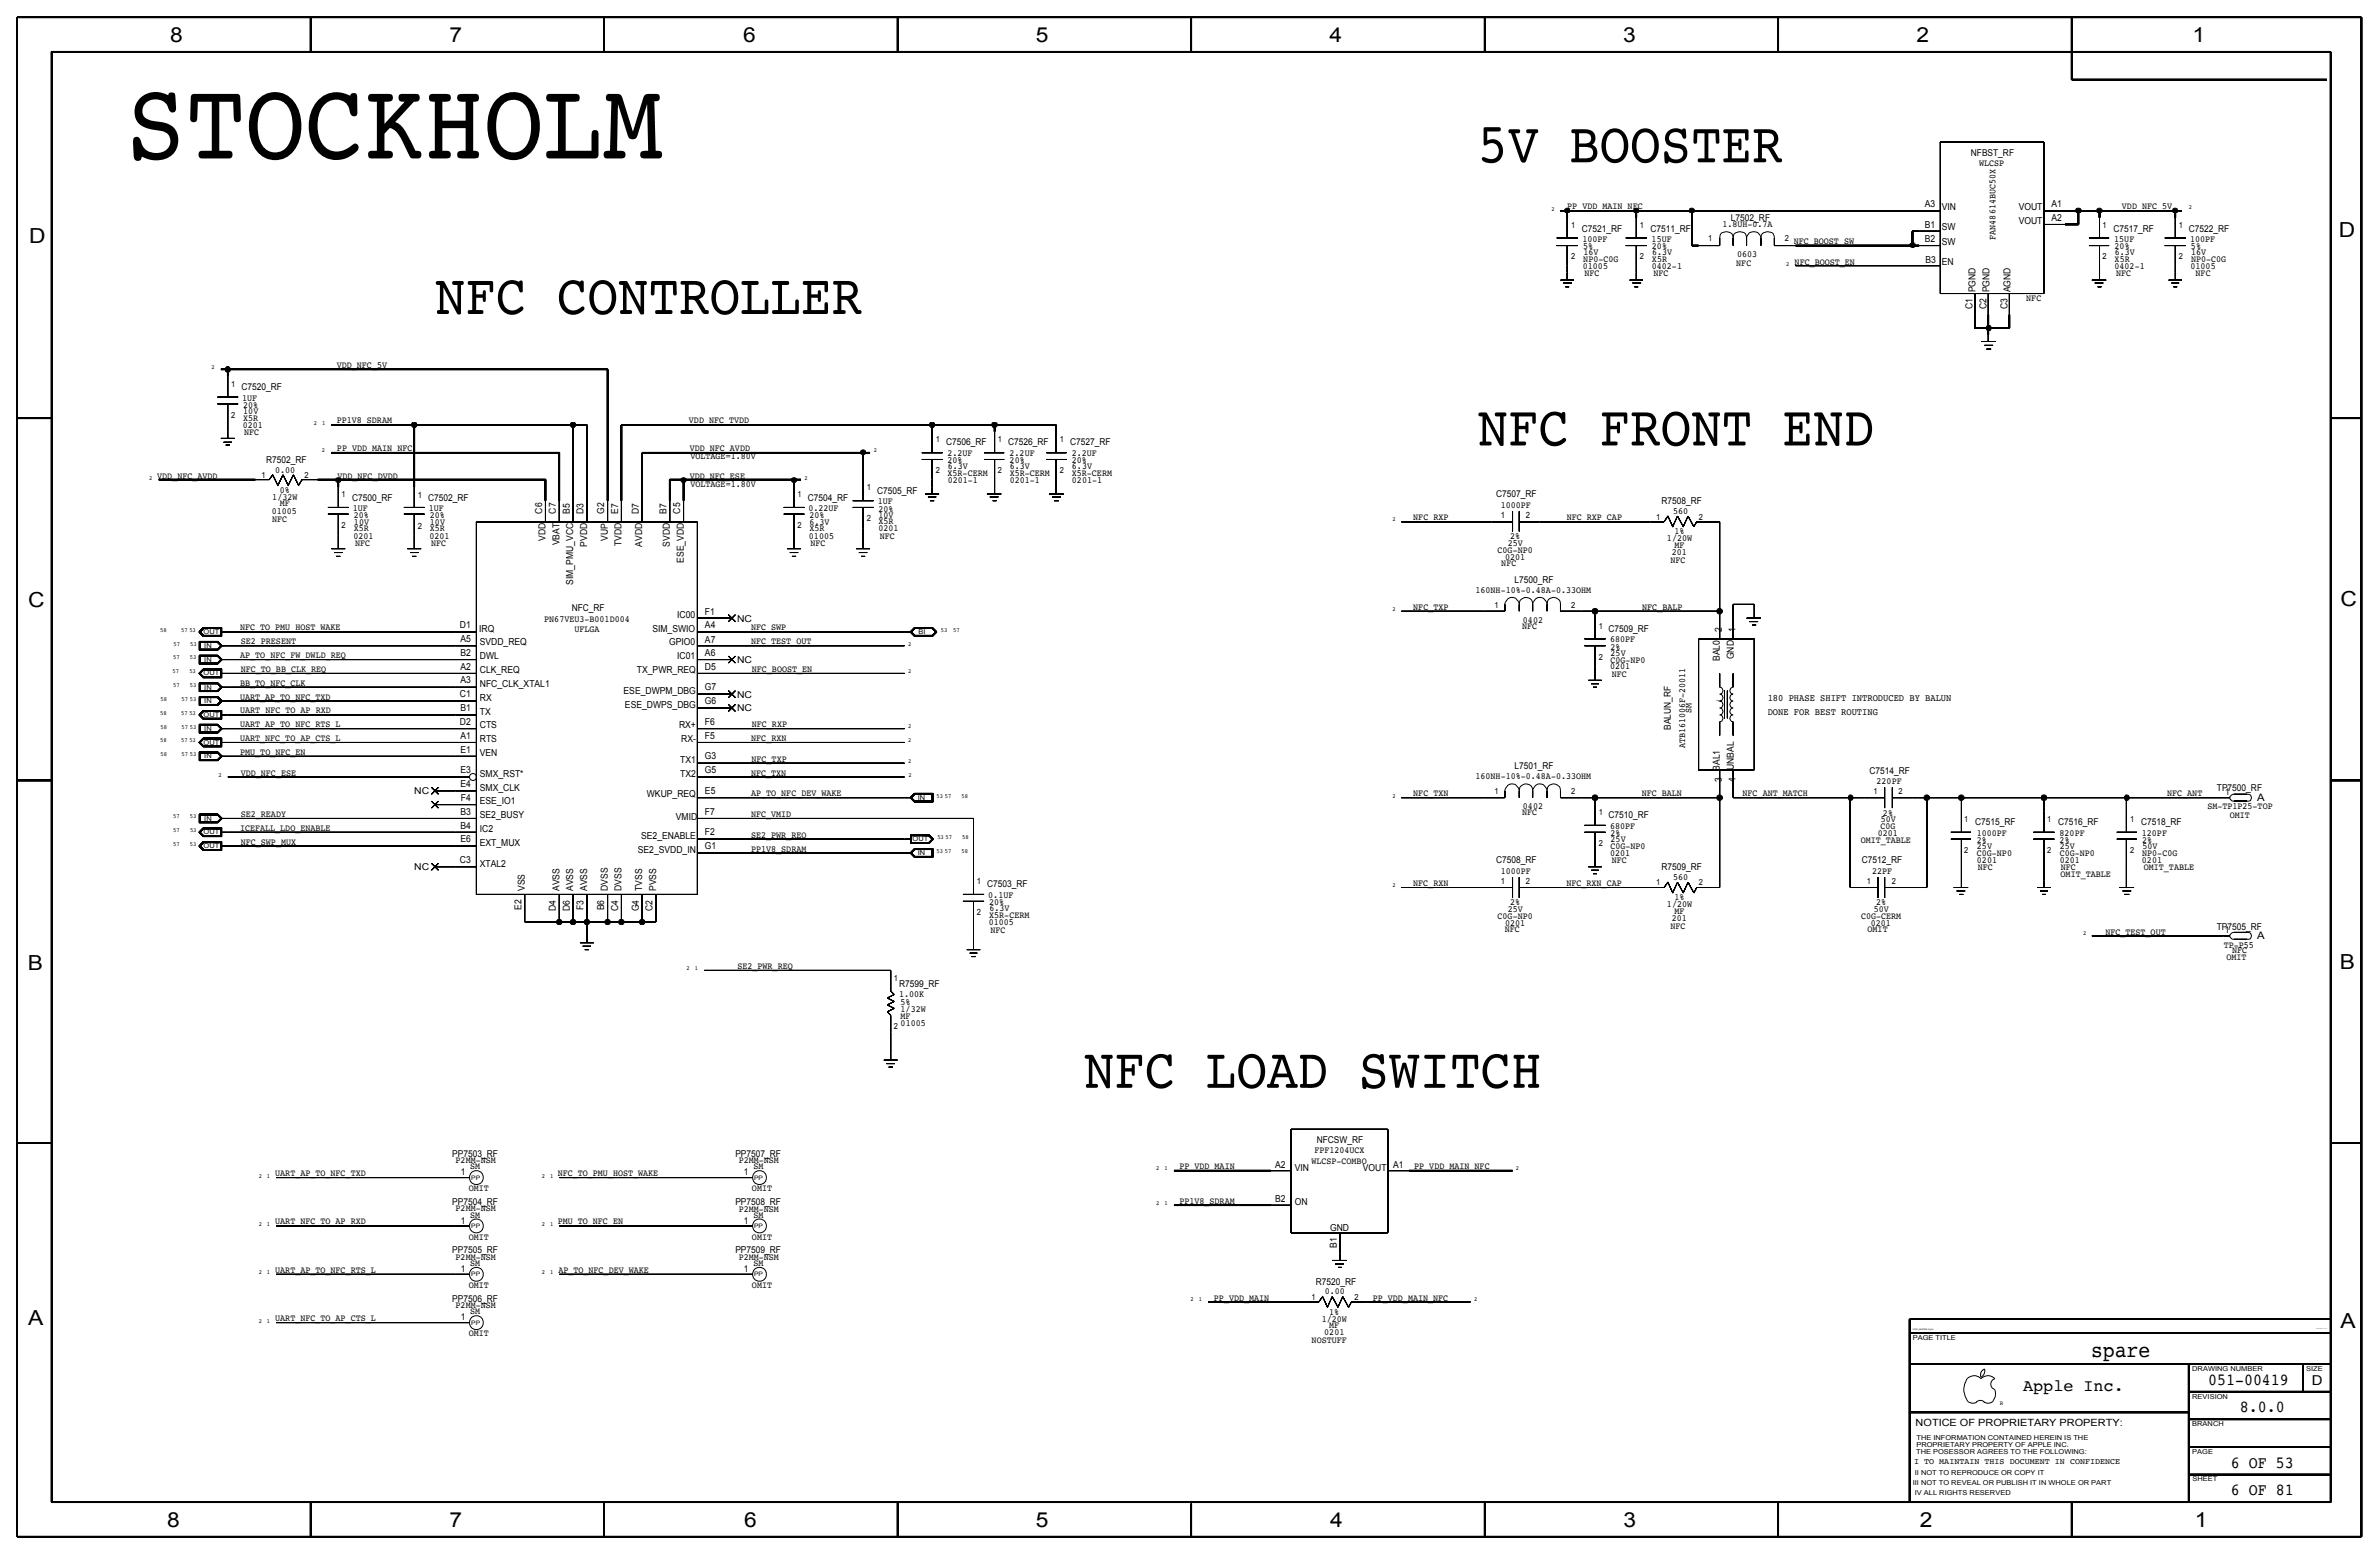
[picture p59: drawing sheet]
<svg xmlns="http://www.w3.org/2000/svg" width="875mm" height="572mm" viewBox="0 0 875 572" stroke-linecap="round" stroke-linejoin="round" font-family="sans-serif">
<defs><g id="words">
<text font-size="41" x="46.4" y="58.3">STOCKHOLM</text>
<g font-size="21">
<text x="543.5" y="59.7">5V BOOSTER</text>
<text x="160" y="115.5">NFC CONTROLLER</text>
<text x="543.5" y="163.8">NFC FRONT END</text>
<text x="398.7" y="400.1">NFC LOAD SWITCH</text>
</g>
<text font-size="8.1" x="769.2" y="499.1">spare</text>
<g font-size="7.6">
<text x="62.5" y="15.5">8</text>
<text x="165.4" y="15.5">7</text>
<text x="273.3" y="15.5">6</text>
<text x="381" y="15.5">5</text>
<text x="489" y="15.5">4</text>
<text x="597" y="15.5">3</text>
<text x="704.9" y="15.5">2</text>
<text x="806.5" y="15.5">1</text>
<text x="10.7" y="89.5">D</text>
<text x="860.3" y="87.2">D</text>
<text x="10.4" y="223.3">C</text>
<text x="860.8" y="222.8">C</text>
<text x="10.2" y="356.7">B</text>
<text x="860.6" y="356.4">B</text>
<text x="10.4" y="487.5">A</text>
<text x="860.8" y="488.2">A</text>
<text x="61.5" y="561.7">8</text>
<text x="165.4" y="561.7">7</text>
<text x="273.8" y="561.6">6</text>
<text x="381" y="561.7">5</text>
<text x="489.2" y="561.7">4</text>
<text x="597.1" y="561.6">3</text>
<text x="706.2" y="561.7">2</text>
<text x="807.3" y="561.7">1</text>
</g>
<g font-size="6.2">
<text x="812.2" y="509.3">051-00419</text>
<text x="744.2" y="511.5">Apple Inc.</text>
<text x="823.9" y="519.4">8.0.0</text>
<text x="820.6" y="539.7">6 OF 53</text>
<text x="820.6" y="549.9">6 OF 81</text>
</g>
<text font-size="5" x="850.3" y="509.3">D</text>
<g font-size="3.8">
<text x="830.2" y="294.5">A</text>
<text x="830.2" y="345.3">A</text>
</g>
<text font-size="3.7" x="704.6" y="524.5">NOTICE OF PROPRIETARY PROPERTY:</text>
<g font-size="3.6">
<text x="650.2" y="257.8">180 PHASE SHIFT INTRODUCED BY BALUN</text>
<text x="650.2" y="262.9">DONE FOR BEST ROUTING</text>
</g>
<g font-size="3.5">
<text x="724.9" y="57.2">NFBST_RF</text>
<text x="727.9" y="61.2">WLCSP</text>
<text x="576.5" y="77">PP_VDD_MAIN_NFC</text>
<text x="708" y="76.1">A3</text>
<text x="714.2" y="77.3">VIN</text>
<text x="742.5" y="77.2">VOUT</text>
<text x="754.5" y="76.1">A1</text>
<text x="780.5" y="77">VDD_NFC_5V</text>
<text x="633.5" y="83.4">1.8UH-0.7A</text>
<text x="636.7" y="81.4">L7502_RF</text>
<text x="708" y="83.8">B1</text>
<text x="742.5" y="82.4">VOUT</text>
<text x="754.5" y="81.2">A2</text>
<text x="581.8" y="85.2">C7521_RF</text>
<text x="582" y="89">100PF</text>
<text x="607.1" y="85.2">C7511_RF</text>
<text x="607.5" y="88.9">15UF</text>
<text x="659.8" y="89.7">NFC_BOOST_SW</text>
<text x="708" y="88.8">B2</text>
<text x="714.2" y="84.8">SW</text>
<text x="733.9" y="88.1" transform="rotate(-90 733.9 88.1)">FAN48614BUC50X</text>
<text x="777.3" y="85.2">C7517_RF</text>
<text x="777.6" y="89">15UF</text>
<text x="805.1" y="85.2">C7522_RF</text>
<text x="805.5" y="89">100PF</text>
<text x="582.4" y="91.6">5%</text>
<text x="582.4" y="93.9">16V</text>
<text x="607.6" y="91.6">20%</text>
<text x="607.7" y="93.9">6.3V</text>
<text x="638.9" y="94.4">0603</text>
<text x="714.2" y="90">SW</text>
<text x="777.8" y="91.6">20%</text>
<text x="777.9" y="93.9">6.3V</text>
<text x="805.9" y="91.6">5%</text>
<text x="805.9" y="93.9">16V</text>
<text x="582.2" y="99">01005</text>
<text x="582.4" y="96.3">NP0-C0G</text>
<text x="582.8" y="101.7">NFC</text>
<text x="607.6" y="99">0402-1</text>
<text x="607.6" y="96.3">X5R</text>
<text x="608.1" y="101.6">NFC</text>
<text x="638.6" y="97.8">NFC</text>
<text x="660.1" y="97.3">NFC_BOOST_EN</text>
<text x="708.2" y="96.8">B3</text>
<text x="714.2" y="97.5">EN</text>
<text x="777.8" y="99">0402-1</text>
<text x="777.8" y="96.3">X5R</text>
<text x="778.3" y="101.6">NFC</text>
<text x="805.7" y="99">01005</text>
<text x="805.9" y="96.3">NP0-C0G</text>
<text x="807.6" y="101.7">NFC</text>
<text x="726.6" y="107.6" transform="rotate(-90 726.6 107.6)">PGND</text>
<text x="731.7" y="107.6" transform="rotate(-90 731.7 107.6)">PGND</text>
<text x="739.5" y="107.6" transform="rotate(-90 739.5 107.6)">AGND</text>
<text x="725.6" y="113.6" transform="rotate(-90 725.6 113.6)">C1</text>
<text x="730.6" y="113.6" transform="rotate(-90 730.6 113.6)">C2</text>
<text x="738.4" y="113.6" transform="rotate(-90 738.4 113.6)">C3</text>
<text x="745.3" y="110.5">NFC</text>
<text x="123.9" y="135.4">VDD_NFC_5V</text>
<text x="88.8" y="143.3">C7520_RF</text>
<text x="89.1" y="147.5">1UF</text>
<text x="89.4" y="150">20%</text>
<text x="89.4" y="154.7">X5R</text>
<text x="89.5" y="152.3">10V</text>
<text x="123.9" y="155.7">PP1V8_SDRAM</text>
<text x="253.4" y="155.7">VDD_NFC_TVDD</text>
<text x="89.3" y="157.4">0201</text>
<text x="89.8" y="160.1">NFC</text>
<text x="123.9" y="165.9">PP_VDD_MAIN_NFC</text>
<text x="253.7" y="165.9">VDD_NFC_AVDD</text>
<text x="348" y="163.7">C7506_RF</text>
<text x="348.5" y="167.6">2.2UF</text>
<text x="370.8" y="163.7">C7526_RF</text>
<text x="371.3" y="167.6">2.2UF</text>
<text x="393.6" y="163.7">C7527_RF</text>
<text x="394.2" y="167.6">2.2UF</text>
<text x="97.9" y="170.3">R7502_RF</text>
<text x="101.2" y="173.9">0.00</text>
<text x="254" y="168.8">VOLTAGE=1.80V</text>
<text x="348.5" y="170.4">20%</text>
<text x="348.6" y="172.6">6.3V</text>
<text x="371.4" y="170.4">20%</text>
<text x="371.4" y="172.6">6.3V</text>
<text x="394.2" y="170.4">20%</text>
<text x="394.3" y="172.6">6.3V</text>
<text x="57.8" y="176">VDD_NFC_AVDD</text>
<text x="124.1" y="176">VDD_NFC_DVDD</text>
<text x="253.7" y="176">VDD_NFC_ESE</text>
<text x="254" y="178.9">VOLTAGE=1.80V</text>
<text x="348.5" y="175.1">X5R-CERM</text>
<text x="348.6" y="177.5">0201-1</text>
<text x="371.4" y="175.1">X5R-CERM</text>
<text x="371.4" y="177.5">0201-1</text>
<text x="394.2" y="175.1">X5R-CERM</text>
<text x="394.3" y="177.5">0201-1</text>
<text x="100.2" y="183.7">1/32W</text>
<text x="102.9" y="181.3">0%</text>
<text x="129.5" y="184.1">C7500_RF</text>
<text x="157.4" y="184.1">C7502_RF</text>
<text x="297.1" y="184.1">C7504_RF</text>
<text x="322.7" y="181.7">C7505_RF</text>
<text x="322.9" y="185.4">1UF</text>
<text x="550.3" y="182.7">C7507_RF</text>
<text x="611.1" y="185.5">R7508_RF</text>
<text x="100" y="188.9">01005</text>
<text x="100.1" y="191.8">NFC</text>
<text x="102.9" y="186.2">MF</text>
<text x="129.8" y="188.1">1UF</text>
<text x="130.1" y="190.7">20%</text>
<text x="157.8" y="188.1">1UF</text>
<text x="158.1" y="190.7">20%</text>
<text x="199.4" y="188.9" transform="rotate(-90 199.4 188.9)">C6</text>
<text x="204.5" y="188.9" transform="rotate(-90 204.5 188.9)">C7</text>
<text x="209.6" y="188.9" transform="rotate(-90 209.6 188.9)">B5</text>
<text x="214.6" y="189" transform="rotate(-90 214.6 189)">D3</text>
<text x="222.3" y="188.9" transform="rotate(-90 222.3 188.9)">G2</text>
<text x="227.4" y="188.9" transform="rotate(-90 227.4 188.9)">E7</text>
<text x="235" y="188.9" transform="rotate(-90 235 188.9)">D7</text>
<text x="245.1" y="188.9" transform="rotate(-90 245.1 188.9)">B7</text>
<text x="250.2" y="188.9" transform="rotate(-90 250.2 188.9)">C5</text>
<text x="297.4" y="188.1">0.22UF</text>
<text x="297.7" y="190.7">20%</text>
<text x="323.1" y="188.2">20%</text>
<text x="323.1" y="190.4">10V</text>
<text x="519.8" y="191.3">NFC_RXP</text>
<text x="552" y="186.7">1000PF</text>
<text x="576.3" y="191.3">NFC_RXP_CAP</text>
<text x="615.4" y="189">560</text>
<text x="130.2" y="195.4">X5R</text>
<text x="130.2" y="193">10V</text>
<text x="158.1" y="195.4">X5R</text>
<text x="158.1" y="193">10V</text>
<text x="297.7" y="195.4">X5R</text>
<text x="297.8" y="192.9">6.3V</text>
<text x="323.1" y="192.9">X5R</text>
<text x="323.1" y="195.3">0201</text>
<text x="615.9" y="196.5">1%</text>
<text x="130" y="198">0201</text>
<text x="130.6" y="200.7">NFC</text>
<text x="157.9" y="198">0201</text>
<text x="158.6" y="200.7">NFC</text>
<text x="200.7" y="199" transform="rotate(-90 200.7 199)">VDD</text>
<text x="205.8" y="200.5" transform="rotate(-90 205.8 200.5)">VBAT</text>
<text x="215.9" y="201.1" transform="rotate(-90 215.9 201.1)">PVDD</text>
<text x="223.5" y="198.8" transform="rotate(-90 223.5 198.8)">VUP</text>
<text x="228.6" y="200.9" transform="rotate(-90 228.6 200.9)">TVDD</text>
<text x="236.2" y="201.1" transform="rotate(-90 236.2 201.1)">AVDD</text>
<text x="246.4" y="201.1" transform="rotate(-90 246.4 201.1)">SVDD</text>
<text x="297.5" y="198">01005</text>
<text x="298.1" y="200.7">NFC</text>
<text x="323.6" y="198.2">NFC</text>
<text x="550.8" y="203.3">C0G-NP0</text>
<text x="554.6" y="200.9">25V</text>
<text x="555.4" y="198.3">2%</text>
<text x="613.1" y="199">1/20W</text>
<text x="614.9" y="204">201</text>
<text x="615.9" y="201.5">MF</text>
<text x="251.5" y="207" transform="rotate(-90 251.5 207)">ESE_VDD</text>
<text x="552.2" y="208.3">NFC</text>
<text x="553.6" y="205.8">0201</text>
<text x="614.5" y="207.1">NFC</text>
<text x="210.8" y="215.1" transform="rotate(-90 210.8 215.1)">SIM_PMU_VCC</text>
<text x="557.1" y="214.2">L7500_RF</text>
<text x="542.7" y="218.1">160NH-10%-0.48A-0.33OHM</text>
<text x="210.3" y="224.6">NFC_RF</text>
<text x="249.1" y="227.2">IC00</text>
<text x="259.3" y="226.2">F1</text>
<text x="519.8" y="224.3">NFC_TXP</text>
<text x="604" y="224.2">NFC_BALP</text>
<text x="88.3" y="231.8">NFC_TO_PMU_HOST_WAKE</text>
<text x="169.2" y="231">D1</text>
<text x="176.2" y="232.3">IRQ</text>
<text x="200.2" y="228.6">PN67VEU3-B001D004</text>
<text x="211.3" y="232.4">UFLGA</text>
<text x="240" y="232.3">SIM_SWIO</text>
<text x="259.3" y="231">A4</text>
<text x="271.1" y="228.6">NC</text>
<text x="276.3" y="231.9">NFC_SWP</text>
<text x="559.9" y="231.2">NFC</text>
<text x="560.2" y="229">0402</text>
<text x="591.6" y="232.4">C7509_RF</text>
<text x="633.3" y="232.4" transform="rotate(-90 633.3 232.4)">2</text>
<text x="638.4" y="232.4" transform="rotate(-90 638.4 232.4)">1</text>
<text x="88.6" y="237">SE2_PRESENT</text>
<text x="169.3" y="236.1">A5</text>
<text x="176.5" y="237.4">SVDD_REQ</text>
<text x="246.1" y="237.4">GPIO0</text>
<text x="259.3" y="236.4">A7</text>
<text x="276.3" y="236.9">NFC_TEST_OUT</text>
<text x="592.2" y="236.3">680PF</text>
<text x="592.3" y="238.9">2%</text>
<text x="88.3" y="241.9">AP_TO_NFC_FW_DWLD_REQ</text>
<text x="169.3" y="241.2">B2</text>
<text x="176.5" y="242.4">DWL</text>
<text x="249.1" y="242.5">IC01</text>
<text x="259.3" y="241.4">A6</text>
<text x="271.1" y="243.8">NC</text>
<text x="592.3" y="243.7">C0G-NP0</text>
<text x="592.4" y="241.2">25V</text>
<text x="632.6" y="243.2" transform="rotate(-90 632.6 243.2)">BAL0</text>
<text x="637.7" y="242.4" transform="rotate(-90 637.7 242.4)">GND</text>
<text x="88.6" y="247.2">NFC_TO_BB_CLK_REQ</text>
<text x="169.3" y="246.3">A2</text>
<text x="169.3" y="251.4">A3</text>
<text x="176.5" y="247.5">CLK_REQ</text>
<text x="234.3" y="247.5">TX_PWR_REQ</text>
<text x="259.3" y="246.3">D5</text>
<text x="276.5" y="247.2">NFC_BOOST_EN</text>
<text x="592.2" y="246.1">0201</text>
<text x="592.9" y="249">NFC</text>
<text x="88.3" y="257.3">UART_AP_TO_NFC_TXD</text>
<text x="88.3" y="252.2">BB_TO_NFC_CLK</text>
<text x="169.2" y="256.4">C1</text>
<text x="176.5" y="257.7">RX</text>
<text x="176.5" y="252.6">NFC_CLK_XTAL1</text>
<text x="229.4" y="255.2">ESE_DWPM_DBG</text>
<text x="259.3" y="253.9">G7</text>
<text x="271.1" y="256.5">NC</text>
<text x="88.3" y="262.4">UART_NFC_TO_AP_RXD</text>
<text x="169.3" y="261.5">B1</text>
<text x="176.5" y="262.8">TX</text>
<text x="229.9" y="260.3">ESE_DWPS_DBG</text>
<text x="259.3" y="259">G6</text>
<text x="271.1" y="261.6">NC</text>
<text x="622.2" y="262.1" transform="rotate(-90 622.2 262.1)">SM</text>
<text x="88.3" y="267.4">UART_AP_TO_NFC_RTS_L</text>
<text x="169.2" y="266.6">D2</text>
<text x="176.5" y="267.9">CTS</text>
<text x="249.8" y="267.9">RX+</text>
<text x="259.3" y="266.6">F6</text>
<text x="276.5" y="267.5">NFC_RXP</text>
<text x="614.6" y="268.4" transform="rotate(-90 614.6 268.4)">BALUN_RF</text>
<text x="88.3" y="272.5">UART_NFC_TO_AP_CTS_L</text>
<text x="169.3" y="271.7">A1</text>
<text x="176.5" y="273">RTS</text>
<text x="250.6" y="272.9">RX-</text>
<text x="259.3" y="271.7">F5</text>
<text x="276.3" y="272.5">NFC_RXN</text>
<text x="619.8" y="275.2" transform="rotate(-90 619.8 275.2)">ATB161006F-20011</text>
<text x="88.3" y="277.6">PMU_TO_NFC_EN</text>
<text x="169.3" y="276.8">E1</text>
<text x="176.5" y="278">VEN</text>
<text x="250.2" y="280.6">TX1</text>
<text x="259.3" y="279.3">G3</text>
<text x="276.4" y="280.2">NFC_TXP</text>
<text x="88.6" y="285.3">VDD_NFC_ESE</text>
<text x="169.3" y="284.4">E3</text>
<text x="176.5" y="285.6">SMX_RST*</text>
<text x="250.2" y="285.6">TX2</text>
<text x="259.3" y="284.4">G5</text>
<text x="276.3" y="285.2">NFC_TXN</text>
<text x="542.7" y="286.7">160NH-10%-0.48A-0.33OHM</text>
<text x="557.1" y="282.9">L7501_RF</text>
<text x="633.3" y="287.5" transform="rotate(-90 633.3 287.5)">3 BAL1</text>
<text x="637.7" y="283.2" transform="rotate(-90 637.7 283.2)">UNBAL</text>
<text x="638.4" y="287.5" transform="rotate(-90 638.4 287.5)">4</text>
<text x="687.6" y="284.5">C7514_RF</text>
<text x="152.4" y="292.1">NC</text>
<text x="169.3" y="289.4">E4</text>
<text x="176.5" y="290.7">SMX_CLK</text>
<text x="237.9" y="293.3">WKUP_REQ</text>
<text x="259.3" y="292">E5</text>
<text x="276.3" y="292.9">AP_TO_NFC_DEV_WAKE</text>
<text x="519.8" y="292.9">NFC_TXN</text>
<text x="603.9" y="292.9">NFC_BALN</text>
<text x="640.9" y="292.9">NFC_ANT_MATCH</text>
<text x="690.2" y="288.3">220PF</text>
<text x="797.1" y="292.9">NFC_ANT</text>
<text x="815.4" y="291.1">TP7500_RF</text>
<text x="818.5" y="292.3">1</text>
<text x="169.3" y="299.6">B3</text>
<text x="169.5" y="294.5">F4</text>
<text x="176.5" y="295.8">ESE_IO1</text>
<text x="259.3" y="299.6">F7</text>
<text x="559.9" y="299.8">NFC</text>
<text x="560.2" y="297.6">0402</text>
<text x="692.6" y="299.9">2%</text>
<text x="811.9" y="297.7">SM-TP1P25-TOP</text>
<text x="88.3" y="305.5">ICEFALL_LDO_ENABLE</text>
<text x="88.6" y="300.5">SE2_READY</text>
<text x="169.3" y="304.7">B4</text>
<text x="176.5" y="300.9">SE2_BUSY</text>
<text x="176.5" y="306">IC2</text>
<text x="248.6" y="301.4">VMID</text>
<text x="276.3" y="300.5">NFC_VMID</text>
<text x="591.6" y="301">C7510_RF</text>
<text x="592.2" y="304.8">680PF</text>
<text x="691.7" y="304.9">C0G</text>
<text x="691.7" y="302.4">50V</text>
<text x="726.4" y="303.5">C7515_RF</text>
<text x="757" y="303.5">C7516_RF</text>
<text x="787.5" y="303.5">C7518_RF</text>
<text x="820.2" y="301">OMIT</text>
<text x="88.6" y="310.7">NFC_SWP_MUX</text>
<text x="169.3" y="309.8">E6</text>
<text x="176.5" y="311">EXT_MUX</text>
<text x="235.8" y="308.5">SE2_ENABLE</text>
<text x="259.3" y="307.2">F2</text>
<text x="276.3" y="308.1">SE2_PWR_REQ</text>
<text x="592.3" y="307.5">2%</text>
<text x="592.4" y="309.8">25V</text>
<text x="684.4" y="309.9">OMIT_TABLE</text>
<text x="690.6" y="307.4">0201</text>
<text x="727.1" y="307.3">1000PF</text>
<text x="727.1" y="310.1">2%</text>
<text x="757.5" y="307.3">820PF</text>
<text x="757.6" y="310.1">2%</text>
<text x="787.8" y="307.4">120PF</text>
<text x="787.9" y="310.1">2%</text>
<text x="169.2" y="317.4">C3</text>
<text x="234.6" y="313.6">SE2_SVDD_IN</text>
<text x="259.3" y="312.3">G1</text>
<text x="276.3" y="313.2">PP1V8_SDRAM</text>
<text x="550.3" y="317.5">C7508_RF</text>
<text x="592.2" y="314.7">0201</text>
<text x="592.3" y="312.3">C0G-NP0</text>
<text x="592.9" y="317.6">NFC</text>
<text x="684.8" y="317.5">C7512_RF</text>
<text x="727.1" y="314.8">C0G-NP0</text>
<text x="727.2" y="312.3">25V</text>
<text x="727.2" y="317.2">0201</text>
<text x="757.6" y="314.8">C0G-NP0</text>
<text x="757.6" y="312.3">25V</text>
<text x="757.6" y="317.2">0201</text>
<text x="787.8" y="317.3">0201</text>
<text x="787.9" y="314.8">NP0-C0G</text>
<text x="788" y="312.4">50V</text>
<text x="152.4" y="320">NC</text>
<text x="176.5" y="318.7">XTAL2</text>
<text x="552" y="321.3">1000PF</text>
<text x="611.1" y="320">R7509_RF</text>
<text x="615.4" y="323.6">560</text>
<text x="688.6" y="321.4">22PF</text>
<text x="727.5" y="320.1">NFC</text>
<text x="757.9" y="322.6">OMIT_TABLE</text>
<text x="758" y="320.1">NFC</text>
<text x="788.5" y="320.1">OMIT_TABLE</text>
<text x="193" y="327.7" transform="rotate(-90 193 327.7)">VSS</text>
<text x="205.7" y="327.7" transform="rotate(-90 205.7 327.7)">AVSS</text>
<text x="210.8" y="327.7" transform="rotate(-90 210.8 327.7)">AVSS</text>
<text x="215.9" y="327.7" transform="rotate(-90 215.9 327.7)">AVSS</text>
<text x="223.5" y="327.7" transform="rotate(-90 223.5 327.7)">DVSS</text>
<text x="228.6" y="327.7" transform="rotate(-90 228.6 327.7)">DVSS</text>
<text x="236.2" y="327.7" transform="rotate(-90 236.2 327.7)">TVSS</text>
<text x="241.3" y="327.7" transform="rotate(-90 241.3 327.7)">PVSS</text>
<text x="363.1" y="326.4">C7503_RF</text>
<text x="519.8" y="325.9">NFC_RXN</text>
<text x="576.2" y="325.9">NFC_RXN_CAP</text>
<text x="191.8" y="334.7" transform="rotate(-90 191.8 334.7)">E2</text>
<text x="204.5" y="335" transform="rotate(-90 204.5 335)">D4</text>
<text x="209.6" y="335" transform="rotate(-90 209.6 335)">D6</text>
<text x="214.6" y="334.6" transform="rotate(-90 214.6 334.6)">F3</text>
<text x="222.3" y="334.8" transform="rotate(-90 222.3 334.8)">B6</text>
<text x="227.4" y="335" transform="rotate(-90 227.4 335)">C4</text>
<text x="235" y="335.2" transform="rotate(-90 235 335.2)">G4</text>
<text x="240.1" y="335" transform="rotate(-90 240.1 335)">C2</text>
<text x="363.5" y="330.3">0.1UF</text>
<text x="363.8" y="332.9">20%</text>
<text x="363.9" y="335.2">6.3V</text>
<text x="554.6" y="335.5">25V</text>
<text x="555.4" y="332.9">2%</text>
<text x="613.1" y="333.6">1/20W</text>
<text x="615.9" y="331.1">1%</text>
<text x="689.2" y="335.5">50V</text>
<text x="690" y="332.9">2%</text>
<text x="363.7" y="340.3">01005</text>
<text x="363.8" y="337.6">X5R-CERM</text>
<text x="550.8" y="337.9">C0G-NP0</text>
<text x="553.6" y="340.4">0201</text>
<text x="614.5" y="341.7">NFC</text>
<text x="614.9" y="338.6">201</text>
<text x="615.9" y="336.1">MF</text>
<text x="684.5" y="337.9">C0G-CERM</text>
<text x="688.1" y="340.4">0201</text>
<text x="815.3" y="341.9">TP7505_RF</text>
<text x="364.3" y="343">NFC</text>
<text x="553.5" y="342.9">NFC</text>
<text x="686.9" y="342.9">OMIT</text>
<text x="774.4" y="343.7">NFC_TEST_OUT</text>
<text x="818.4" y="343.1">1</text>
<text x="817.9" y="348.7">TP-P55</text>
<text x="818.9" y="353.1">OMIT</text>
<text x="821" y="350.6">NFC</text>
<text x="271.2" y="356.4">SE2_PWR_REQ</text>
<text x="330.7" y="362.9">R7599_RF</text>
<text x="330.7" y="366.8">1.00K</text>
<text x="331.2" y="369.8">5%</text>
<text x="331.2" y="374.8">MF</text>
<text x="331.3" y="372.2">1/32W</text>
<text x="331.3" y="377.2">01005</text>
<text x="166.3" y="425.3">PP7503_RF</text>
<text x="270.5" y="425.3">PP7507_RF</text>
<text x="483.4" y="424.2">FPF1204UCX</text>
<text x="484.3" y="420.4">NFCSW_RF</text>
<text x="167.6" y="427.8">P2MM-NSM</text>
<text x="173" y="430">SM</text>
<text x="271.7" y="427.8">P2MM-NSM</text>
<text x="277.1" y="430">SM</text>
<text x="433.8" y="430">PP_VDD_MAIN</text>
<text x="469" y="429.4">A2</text>
<text x="476.2" y="430.5">VIN</text>
<text x="482.3" y="428.2">WLCSP-COMBO</text>
<text x="501.2" y="430.5">VOUT</text>
<text x="512.5" y="429.4">A1</text>
<text x="520.2" y="430">PP_VDD_MAIN_NFC</text>
<text x="101.2" y="432.5">UART_AP_TO_NFC_TXD</text>
<text x="169.5" y="432.2">1</text>
<text x="205.1" y="432.5">NFC_TO_PMU_HOST_WAKE</text>
<text x="273.6" y="432.2">1</text>
<text x="166.3" y="443.1">PP7504_RF</text>
<text x="172.4" y="438.2">OMIT</text>
<text x="270.5" y="443.1">PP7508_RF</text>
<text x="276.6" y="438.2">OMIT</text>
<text x="433.8" y="442.7">PP1V8_SDRAM</text>
<text x="469" y="442.2">B2</text>
<text x="476.3" y="443.2">ON</text>
<text x="167.6" y="445.5">P2MM-NSM</text>
<text x="169.5" y="450">1</text>
<text x="173" y="447.8">SM</text>
<text x="271.7" y="445.6">P2MM-NSM</text>
<text x="273.6" y="450">1</text>
<text x="277.1" y="447.8">SM</text>
<text x="101.2" y="450.3">UART_NFC_TO_AP_RXD</text>
<text x="172.4" y="455.9">OMIT</text>
<text x="205.1" y="450.3">PMU_TO_NFC_EN</text>
<text x="276.6" y="456">OMIT</text>
<text x="489.2" y="452.6">GND</text>
<text x="166.3" y="460.9">PP7505_RF</text>
<text x="270.5" y="460.9">PP7509_RF</text>
<text x="491.7" y="458.9" transform="rotate(-90 491.7 458.9)">B1</text>
<text x="167.6" y="463.3">P2MM-NSM</text>
<text x="169.5" y="467.8">1</text>
<text x="173" y="465.6">SM</text>
<text x="271.7" y="463.3">P2MM-NSM</text>
<text x="273.6" y="467.7">1</text>
<text x="277.1" y="465.6">SM</text>
<text x="101.2" y="468.1">UART_AP_TO_NFC_RTS_L</text>
<text x="172.4" y="473.7">OMIT</text>
<text x="205.4" y="468.1">AP_TO_NFC_DEV_WAKE</text>
<text x="276.6" y="473.7">OMIT</text>
<text x="484" y="472.4">R7520_RF</text>
<text x="166.3" y="478.7">PP7506_RF</text>
<text x="446.5" y="478.3">PP_VDD_MAIN</text>
<text x="487.3" y="476">0.00</text>
<text x="504.9" y="478.3">PP_VDD_MAIN_NFC</text>
<text x="101.2" y="485.9">UART_NFC_TO_AP_CTS_L</text>
<text x="167.6" y="481.1">P2MM-NSM</text>
<text x="169.5" y="485.5">1</text>
<text x="173" y="483.4">SM</text>
<text x="488.9" y="483.6">1%</text>
<text x="172.4" y="491.5">OMIT</text>
<text x="486.1" y="486">1/20W</text>
<text x="487.1" y="491">0201</text>
<text x="488.9" y="488.6">MF</text>
<text x="482.4" y="494.1">NOSTUFF</text>
</g>
<g font-size="3.2">
<text x="153.6" y="183">1</text>
<text x="318.8" y="180.2">1</text>
<text x="318.8" y="191.6">2</text>
<text x="552.1" y="190.4">1</text>
<text x="561.3" y="190.4">2</text>
<text x="153.6" y="194.5">2</text>
<text x="359.4" y="325.1">1</text>
<text x="552.1" y="325.1">1</text>
<text x="561.3" y="325.1">2</text>
<text x="359.4" y="336.5">2</text>
</g>
<g font-size="3.1">
<text x="577.9" y="83.8">1</text>
<text x="603.2" y="83.8">1</text>
<text x="773.3" y="83.8">1</text>
<text x="801.4" y="83.8">1</text>
<text x="628.3" y="88.8">1</text>
<text x="656.5" y="88.8">2</text>
<text x="577.9" y="95.2">2</text>
<text x="603.2" y="95.2">2</text>
<text x="773.3" y="95.2">2</text>
<text x="801.4" y="95.2">2</text>
<text x="85" y="142.4">1</text>
<text x="85" y="153.8">2</text>
<text x="344.2" y="162.4">1</text>
<text x="367" y="162.4">1</text>
<text x="389.8" y="162.4">1</text>
<text x="344.2" y="173.8">2</text>
<text x="367" y="173.8">2</text>
<text x="389.8" y="173.8">2</text>
<text x="96.2" y="175.7">1</text>
<text x="111.9" y="175.7">2</text>
<text x="125.7" y="182.8">1</text>
<text x="293.3" y="182.8">1</text>
<text x="609.1" y="191.1">1</text>
<text x="624.9" y="191.1">2</text>
<text x="125.7" y="194.2">2</text>
<text x="293.3" y="194.2">2</text>
<text x="549.7" y="223.5">1</text>
<text x="577.9" y="223.5">2</text>
<text x="588.1" y="231.2">1</text>
<text x="588.1" y="242.6">2</text>
<text x="549.7" y="292.1">1</text>
<text x="577.9" y="292.1">2</text>
<text x="689.1" y="292.1">1</text>
<text x="698.3" y="292.1">2</text>
<text x="588.1" y="299.7">1</text>
<text x="722.5" y="302.2">1</text>
<text x="753" y="302.2">1</text>
<text x="783.5" y="302.2">1</text>
<text x="588.1" y="311.1">2</text>
<text x="722.5" y="313.7">2</text>
<text x="753" y="313.7">2</text>
<text x="783.5" y="313.7">2</text>
<text x="609.1" y="325.6">1</text>
<text x="624.9" y="325.6">2</text>
<text x="686.7" y="325.1">1</text>
<text x="695.8" y="325.1">2</text>
<text x="328.8" y="360.7">1</text>
<text x="328.8" y="378.5">2</text>
<text x="482.4" y="478">1</text>
<text x="498.2" y="478">2</text>
<text x="704.1" y="538.5">I TO MAINTAIN THIS DOCUMENT IN CONFIDENCE</text>
</g>
<g font-size="2.5">
<text x="74.9" y="233.1">OUT</text>
<text x="337.9" y="233.1">BI</text>
<text x="75.1" y="238.3">IN</text>
<text x="75.1" y="243.3">IN</text>
<text x="74.9" y="248.3">OUT</text>
<text x="75.1" y="253.6">IN</text>
<text x="74.9" y="263.6">OUT</text>
<text x="75.1" y="258.6">IN</text>
<text x="75.1" y="268.8">IN</text>
<text x="74.9" y="273.8">OUT</text>
<text x="75.1" y="278.8">IN</text>
<text x="337.6" y="294.1">IN</text>
<text x="75.1" y="301.8">IN</text>
<text x="74.9" y="306.8">OUT</text>
<text x="74.9" y="311.8">OUT</text>
<text x="335.7" y="309.3">OUT</text>
<text x="337.6" y="314.6">IN</text>
<text x="703.5" y="492.8">PAGE TITLE</text>
<text x="806.3" y="504.2">DRAWING NUMBER</text>
<text x="848.2" y="504.2">SIZE</text>
<text x="806.3" y="514.4">REVISION</text>
<text x="806.3" y="524.5">BRANCH</text>
<text x="704.9" y="532.1">PROPRIETARY PROPERTY OF APPLE INC.</text>
<text x="704.9" y="529.6">THE INFORMATION CONTAINED HEREIN IS THE</text>
<text x="704.8" y="534.7">THE POSESSOR AGREES TO THE FOLLOWING:</text>
<text x="806.3" y="534.7">PAGE</text>
<text x="704.3" y="542.3">II NOT TO REPRODUCE OR COPY IT</text>
<text x="806.4" y="544.8">SHEET</text>
<text x="703.5" y="546.1">III NOT TO REVEAL OR PUBLISH IT IN WHOLE OR PART</text>
<text x="704.3" y="549.9">IV ALL RIGHTS RESERVED</text>
</g>
<g font-size="2.3">
<text x="570.6" y="77.4">2</text>
<text x="805" y="76.9">2</text>
<text x="657" y="97.7">2</text>
<text x="77.8" y="135.7">2</text>
<text x="115.4" y="156.2">2</text>
<text x="118.5" y="156.2">1</text>
<text x="118.4" y="166.2">2</text>
<text x="321.4" y="166.2">2</text>
<text x="54.9" y="176.4">2</text>
<text x="295.9" y="176.4">2</text>
<text x="512.2" y="191.7">2</text>
<text x="512.2" y="224.7">2</text>
<text x="58.9" y="232.4">58</text>
<text x="66.6" y="232.4">57 53</text>
<text x="346" y="232.4">53</text>
<text x="350.6" y="232.4">57</text>
<text x="63.9" y="237.4">57</text>
<text x="70" y="237.4">53</text>
<text x="334.1" y="237.5">2</text>
<text x="63.7" y="242.5">57</text>
<text x="69.8" y="242.5">53</text>
<text x="63.5" y="247.6">57</text>
<text x="69.6" y="247.6">53</text>
<text x="334" y="247.5">2</text>
<text x="59.1" y="257.8">58</text>
<text x="63.7" y="252.7">57</text>
<text x="66.8" y="257.8">57 53</text>
<text x="69.8" y="252.7">53</text>
<text x="58.9" y="262.8">58</text>
<text x="66.6" y="262.8">57 53</text>
<text x="59.1" y="267.9">58</text>
<text x="66.8" y="267.9">57 53</text>
<text x="334" y="267.8">2</text>
<text x="58.9" y="273">58</text>
<text x="66.6" y="273">57 53</text>
<text x="334" y="272.9">2</text>
<text x="59.1" y="278.1">58</text>
<text x="66.8" y="278.1">57 53</text>
<text x="334" y="280.5">2</text>
<text x="80.4" y="285.6">2</text>
<text x="334.1" y="285.7">2</text>
<text x="344.5" y="293.3">53 57</text>
<text x="353.6" y="293.3">58</text>
<text x="512.2" y="293.3">2</text>
<text x="63.7" y="300.9">57</text>
<text x="69.8" y="300.9">53</text>
<text x="63.7" y="311.1">57</text>
<text x="63.8" y="306">57</text>
<text x="69.8" y="311.1">53</text>
<text x="69.9" y="306">53</text>
<text x="344.8" y="308.5">53 57</text>
<text x="353.9" y="308.5">58</text>
<text x="344.5" y="313.6">53 57</text>
<text x="353.7" y="313.6">58</text>
<text x="512.1" y="326.3">2</text>
<text x="766.2" y="344">2</text>
<text x="252.6" y="356.7">2</text>
<text x="255.6" y="356.7">1</text>
<text x="425.2" y="430.4">2</text>
<text x="428.3" y="430.4">1</text>
<text x="557.5" y="430.4">2</text>
<text x="95.2" y="433.1">2</text>
<text x="98.2" y="433.1">1</text>
<text x="173.3" y="433.8">PP</text>
<text x="199.3" y="433">2</text>
<text x="202.3" y="433">1</text>
<text x="277.4" y="433.8">PP</text>
<text x="425.2" y="443.1">2</text>
<text x="428.3" y="443.1">1</text>
<text x="95.2" y="450.8">2</text>
<text x="98.2" y="450.8">1</text>
<text x="173.3" y="451.6">PP</text>
<text x="199.3" y="450.8">2</text>
<text x="202.3" y="450.8">1</text>
<text x="277.4" y="451.6">PP</text>
<text x="95.2" y="468.6">2</text>
<text x="98.2" y="468.6">1</text>
<text x="173.3" y="469.4">PP</text>
<text x="199.3" y="468.6">2</text>
<text x="202.3" y="468.6">1</text>
<text x="277.4" y="469.4">PP</text>
<text x="437.9" y="478.6">2</text>
<text x="440.9" y="478.6">1</text>
<text x="542.2" y="478.6">2</text>
<text x="95.2" y="486.4">2</text>
<text x="98.2" y="486.4">1</text>
<text x="173.3" y="487.2">PP</text>
</g>
<text font-size="2.2" x="735.5" y="516.8">R</text>
<text font-size=".9" x="703.5" y="489">SYNC_MASTER=Sync</text>
<text font-size=".4" x="851.9" y="488.9">SYNC_DATE=05/17/2016</text>
</g></defs>
<g fill="none" stroke="#000" stroke-width=".37">
<path d="M713.7 52.2v55.8v-55.8h38.1h-38.1h38.1v55.8v-55.8v55.8h-38.1h38.1h-38.1zM705.9 77.6h7.8M751.8 77.6h7.7M572.6 87.5h7.7M572.6 90.3h7.7M576.4 90.3v12.7M576.4 80.1v7.4M598 87.5h7.7M598 90.3h7.7M601.8 90.3v12.7M601.8 80.1v7.4M637.5 87.5v2.8"/>
<path d="M637.5 87.5a2.56 2.56 0 0 0-4-2l-.6 .6-.3 .9-.1 3.3v-2.8v2.8h-7.7M637.5 87.5a2.55 2.55 0 0 1 3.7-2.1 1.86 1.86 0 0 1 1.2 2.1M642.4 87.5v2.8M642.4 87.5a2.68 2.68 0 0 1 2.7-2.3 2.68 2.68 0 0 1 2.6 2.3M647.7 87.5a2.55 2.55 0 0 1 3.7-2.1 1.86 1.86 0 0 1 1.2 2.1v2.8v-2.8v2.8h7.8M647.7 87.5v2.8M660.4 97.7h53.3M705.9 85h7.8M705.9 90.3h7.8M751.8 82.6h7.7M768.3 87.5h7.5M768.3 90.3h7.5"/>
<path d="M772.2 90.3v12.7M772.2 80.1v7.4M796.2 87.5h7.8M796.2 90.3h7.8M800.1 90.3v12.7M800.1 80.1v7.4M574 103h4.9M575 104.1h3.2M575.7 105.5h1.4M599.4 103h4.9M600.4 104.1h3.2M601.1 105.5h1.4"/>
<path d="M726.4 108v7.7M731.3 108v7.7M739.1 108v7.7M769.4 103h5.3M770.5 104.1h3.1M771.5 105.5h1.4M797.6 103h5M798.7 104.1h2.8M799.4 105.5h1.4M83.8 138.3v7.8M728.8 125.6h5.3M729.9 127h3.2"/>
<path d="M730.6 128.4h1.8M731.3 123.1v2.5M80 146.1h7.6M80 148.5h7.6M83.8 148.5v12.7M342.9 158.8v7.7M365.8 158.8v7.7M388.4 158.8v7.7M81.2 161.2h5.1M82.2 162.6h3.1M83 163.7h1.5M93.9 176.4h5.1h-5.1h5.1l1.3-1.8-1.3 1.8 1.3-1.8 1.9 3.9-1.9-3.9 1.9 3.9 1.9-3.9-1.9 3.9 1.9-3.9 1.9 3.9-1.9-3.9 1.9 3.9 1.9-3.9-1.9 3.9 1.9-3.9 1.9 3.9-1.9-3.9 1.9 3.9 1.3-2.1-1.3 2.1 1.3-2.1h5.7"/>
<path d="M124.4 179.2v7.4M152.4 179.2v7.4M292.1 179.2v7.4M317.5 176.4v7.8M339.1 166.5h7.6M339.1 169h7.6M342.9 169v12.7M361.9 166.5h7.5M361.9 169h7.5M365.8 169v12.7M384.9 166.5h7.4M384.9 169h7.4"/>
<path d="M388.4 169v12.7M120.6 186.6h7.6M120.6 189.1h7.6M124.4 189.1v12.7M148.6 186.6h7.6M148.6 189.1h7.6M152.4 189.1v12.7M175.2 191.9v137v-137h81.3h-81.3h81.3v137v-137v137h-81.3h81.3h-81.3zM200.6 184.2v7.7M205.7 184.2v7.7M210.8 184.2v7.7M215.9 184.2v7.7"/>
<path d="M223.5 184.2v7.7M228.6 184.2v7.7M236.2 184.2v7.7M246.3 184.2v7.7M251.4 184.2v7.7M288.3 186.6h7.6M288.3 189.1h7.6M292.1 189.1v12.7M313.7 184.2h7.6M313.7 186.6h7.6M317.5 186.6v15.2M340.3 181.7h5.1"/>
<path d="M341.3 182.7h3.1M342.1 184.2h1.5M363 181.7h5.3M364.1 182.7h3.1M365.1 184.2h1.4M385.9 181.7h5.3M387 182.7h3.2M387.7 184.2h1.8M515.4 191.9h40.9M556.3 188v7.4M558.8 191.9h53.3h-5h5l1.4-2.1-1.4 2.1 1.4-2.1 1.7 3.9-1.7-3.9 1.7 3.9 1.8-3.9-1.8 3.9 1.8-3.9 2.1 3.9-2.1-3.9 2.1 3.9 1.8-3.9-1.8 3.9 1.8-3.9 2.1 3.9-2.1-3.9 2.1 3.9 1.1-1.8-1.1 1.8 1.1-1.8h8.4h-2.8h2.8v32.9M558.8 188v7.4"/>
<path d="M121.9 201.8h5.1M122.9 203.2h3M123.6 204.6h1.6M149.8 201.8h5.1M150.8 203.2h3.1M151.6 204.6h1.5M289.5 201.8h5.1M290.5 203.2h3.1M291.3 204.6h1.5M314.9 201.8h5.1M315.9 203.2h3.1M316.7 204.6h1.5"/>
<path d="M73.3 235.9v3.2v-3.2h6.8h-6.8h6.8l1.6 1.6-1.6-1.6 1.6 1.6-1.6 1.6 1.6-1.6-1.6 1.6h-6.8h6.8h-6.8zM73.4 236v3v-3h6.6h-6.6h6.6l1.5 1.5-1.5-1.5 1.5 1.5-1.5 1.5 1.5-1.5-1.5 1.5h-6.6h6.6h-6.6zM73.4 232.4l1.4-1.4-1.4 1.4 1.4-1.4h6.5h-6.5h6.5v2.8v-2.8v2.8h-6.5h6.5h-6.5zM73.5 236.1v2.8v-2.8h6.5h-6.5h6.5l1.4 1.4-1.4-1.4 1.4 1.4-1.4 1.4 1.4-1.4-1.4 1.4h-6.5h6.5h-6.5zM73.6 232.4l1.3-1.3-1.3 1.3 1.3-1.3h6.3h-6.3h6.3v2.6v-2.6v2.6h-6.3h6.3h-6.3zM74.7 230.8l-1.5 1.6 1.5-1.6h6.8h-6.8h6.8v3.2v-3.2v3.2h-6.8h6.8h-6.8l-1.5-1.6 1.5 1.6-1.5-1.6zM74.8 230.9l-1.5 1.5 1.5-1.5h6.6h-6.6h6.6v3v-3v3h-6.6h6.6h-6.6l-1.5-1.5 1.5 1.5-1.5-1.5zM81.2 232.4h94M81.2 237.5l-1.2 1.3 1.2-1.3-1.2 1.3h-6.4h6.4h-6.4v-2.6v2.6v-2.6h6.4h-6.4h6.4l1.2 1.3-1.2-1.3 1.2 1.3h94M256.5 232.4h78.7M256.5 237.5h76.2M256.5 227.3h12.7"/>
<path d="M267.9 226.1l2.6 2.5M270.5 226.1l-2.6 2.5M335.1 232.4l1.3-1.4-1.3 1.4 1.3-1.4h6.5h-6.5h6.5l1.4 1.4-1.4-1.4 1.4 1.4-1.4 1.4 1.4-1.4-1.4 1.4h-6.5h6.5h-6.5zM335.2 232.4l1.3-1.3-1.3 1.3 1.3-1.3h6.4h-6.4h6.4l1.2 1.3-1.2-1.3 1.2 1.3-1.2 1.3 1.2-1.3-1.2 1.3h-6.4h6.4h-6.4zM336.3 230.8l-1.5 1.6 1.5-1.6h6.7h-6.7h6.7l1.6 1.6-1.6-1.6 1.6 1.6-1.6 1.6 1.6-1.6-1.6 1.6h-6.7h6.7h-6.7l-1.5-1.6 1.5 1.6-1.5-1.6zM336.4 230.9l-1.5 1.5 1.5-1.5h6.5h-6.5h6.5l1.5 1.5-1.5-1.5 1.5 1.5-1.5 1.5 1.5-1.5-1.5 1.5h-6.5h6.5h-6.5l-1.5-1.5 1.5 1.5-1.5-1.5zM558.8 222.3a2.65 2.65 0 0 0-2.6-2.6 2.65 2.65 0 0 0-2.7 2.6v2.5v-2.5v2.5h-38.1M558.8 222.3v2.5M558.8 222.3a2.47 2.47 0 0 1 2.5-2.6 2.47 2.47 0 0 1 2.4 2.6M563.7 222.3v2.5M563.7 222.3a2.65 2.65 0 0 1 2.7-2.6 2.65 2.65 0 0 1 2.6 2.6M569 222.3a2.47 2.47 0 0 1 2.5-2.6 2.47 2.47 0 0 1 2.5 2.6v2.5v-2.5v2.5h12.7h-5h5v10.2"/>
<path d="M569 222.3v2.5M582.8 235h7.7M582.8 237.5h7.7M586.7 224.8h45.8M586.7 237.5v12.7M624.8 235v48.2v-48.2h20.4h-20.4h20.4v48.2v-48.2v48.2h-20.4h20.4h-20.4zM632.5 224.8v10.2M642.4 227.3h5.3M643.5 228.6h3.1M644.5 229.9h1.4M645.2 227.3v-5v2.5v-2.5h-7.7h7.7h-7.7v12.7M73.3 256.2v3.2v-3.2h6.8h-6.8h6.8l1.6 1.6-1.6-1.6 1.6 1.6-1.6 1.6 1.6-1.6-1.6 1.6h-6.8h6.8h-6.8z"/>
<path d="M73.3 251.1v3.2v-3.2h6.8h-6.8h6.8l1.6 1.6-1.6-1.6 1.6 1.6-1.6 1.6 1.6-1.6-1.6 1.6h-6.8h6.8h-6.8zM73.3 241v3.2v-3.2h6.8h-6.8h6.8l1.6 1.6-1.6-1.6 1.6 1.6-1.6 1.6 1.6-1.6-1.6 1.6h-6.8h6.8h-6.8zM73.4 256.3v3v-3h6.6h-6.6h6.6l1.5 1.5-1.5-1.5 1.5 1.5-1.5 1.5 1.5-1.5-1.5 1.5h-6.6h6.6h-6.6zM73.4 251.2v3v-3h6.6h-6.6h6.6l1.5 1.5-1.5-1.5 1.5 1.5-1.5 1.5 1.5-1.5-1.5 1.5h-6.6h6.6h-6.6zM73.4 241.1v3v-3h6.6h-6.6h6.6l1.5 1.5-1.5-1.5 1.5 1.5-1.5 1.5 1.5-1.5-1.5 1.5h-6.6h6.6h-6.6zM73.5 256.4v2.8v-2.8h6.5h-6.5h6.5l1.4 1.4-1.4-1.4 1.4 1.4-1.4 1.4 1.4-1.4-1.4 1.4h-6.5h6.5h-6.5zM73.5 251.4v2.7v-2.7h6.5h-6.5h6.5l1.4 1.3-1.4-1.3 1.4 1.3-1.4 1.4 1.4-1.4-1.4 1.4h-6.5h6.5h-6.5zM73.5 241.2v2.7v-2.7h6.5h-6.5h6.5l1.4 1.4-1.4-1.4 1.4 1.4-1.4 1.3 1.4-1.3-1.4 1.3h-6.5h6.5h-6.5zM73.6 247.7l1.3-1.3-1.3 1.3 1.3-1.3h6.3h-6.3h6.3v2.5v-2.5v2.5h-6.3h6.3h-6.3zM74.7 246.1l-1.5 1.6 1.5-1.6h6.8h-6.8h6.8v3.1v-3.1v3.1h-6.8h6.8h-6.8l-1.5-1.5 1.5 1.5-1.5-1.5zM74.8 246.2l-1.5 1.5 1.5-1.5h6.6h-6.6h6.6v2.9v-2.9v2.9h-6.6h6.6h-6.6l-1.5-1.4 1.5 1.4-1.5-1.4zM74.8 246.3l-1.4 1.4 1.4-1.4h6.5h-6.5h6.5v2.7v-2.7v2.7h-6.5h6.5h-6.5l-1.4-1.3 1.4 1.3-1.4-1.3z"/>
<path d="M81.2 242.6l-1.2 1.2 1.2-1.2-1.2 1.2h-6.4h6.4h-6.4v-2.5v2.5v-2.5h6.4h-6.4h6.4l1.2 1.3-1.2-1.3 1.2 1.3h94M81.2 247.7h94M81.2 257.8l-1.2 1.3 1.2-1.3-1.2 1.3h-6.4h6.4h-6.4v-2.6v2.6v-2.6h6.4h-6.4h6.4l1.2 1.3-1.2-1.3 1.2 1.3h94M81.2 252.7l-1.2 1.3 1.2-1.3-1.2 1.3h-6.4h6.4h-6.4v-2.5v2.5v-2.5h6.4h-6.4h6.4l1.2 1.2-1.2-1.2 1.2 1.2h94M256.5 247.7h76.2M256.5 242.6h12.7M256.5 255.3h12.7M267.9 259.1l2.6 2.5M267.9 254l2.6 2.5M267.9 241.3l2.6 2.5M270.5 259.1l-2.6 2.5M270.5 254l-2.6 2.5"/>
<path d="M270.5 241.3l-2.6 2.5M584.2 250.2h4.9M585.3 251.5h2.8M586 252.7h1.4M632.5 247.7v5a1.27 1.27 0 0 1 1.2 1.3 1.27 1.27 0 0 1-1.2 1.3 1.27 1.27 0 0 1 1.2 1.2 1.27 1.27 0 0 1-1.2 1.3 1.27 1.27 0 0 1 1.2 1.3 1.27 1.27 0 0 1-1.2 1.3 1.27 1.27 0 0 1 1.2 1.2 1.27 1.27 0 0 1-1.2 1.3 1.27 1.27 0 0 1 1.2 1.3 1.27 1.27 0 0 1-1.2 1.2v5.1M634.3 254v10.2M635.4 254v10.2M637.5 247.7v5a1.27 1.27 0 0 0-1.2 1.3 1.27 1.27 0 0 0 1.2 1.3 1.27 1.27 0 0 0-1.2 1.2 1.27 1.27 0 0 0 1.2 1.3 1.27 1.27 0 0 0-1.2 1.3 1.27 1.27 0 0 0 1.2 1.3 1.27 1.27 0 0 0-1.2 1.2 1.27 1.27 0 0 0 1.2 1.3 1.27 1.27 0 0 0-1.2 1.3 1.27 1.27 0 0 0 1.2 1.2v5.1M73.3 276.5v3.2v-3.2h6.8h-6.8h6.8l1.6 1.6-1.6-1.6 1.6 1.6-1.6 1.6 1.6-1.6-1.6 1.6h-6.8h6.8h-6.8zM73.3 266.4v3.2v-3.2h6.8h-6.8h6.8l1.6 1.6-1.6-1.6 1.6 1.6-1.6 1.6 1.6-1.6-1.6 1.6h-6.8h6.8h-6.8zM73.4 276.6v3v-3h6.6h-6.6h6.6l1.5 1.5-1.5-1.5 1.5 1.5-1.5 1.5 1.5-1.5-1.5 1.5h-6.6h6.6h-6.6zM73.4 266.5v3v-3h6.6h-6.6h6.6l1.5 1.5-1.5-1.5 1.5 1.5-1.5 1.5 1.5-1.5-1.5 1.5h-6.6h6.6h-6.6z"/>
<path d="M73.5 276.8v2.7v-2.7h6.5h-6.5h6.5l1.4 1.3-1.4-1.3 1.4 1.3-1.4 1.4 1.4-1.4-1.4 1.4h-6.5h6.5h-6.5zM73.5 266.6v2.7v-2.7h6.5h-6.5h6.5l1.4 1.4-1.4-1.4 1.4 1.4-1.4 1.3 1.4-1.3-1.4 1.3h-6.5h6.5h-6.5zM73.6 273.1l1.3-1.3-1.3 1.3 1.3-1.3h6.3h-6.3h6.3v2.5v-2.5v2.5h-6.3h6.3h-6.3zM74.7 271.5l-1.5 1.6 1.5-1.6h6.8h-6.8h6.8v3.1v-3.1v3.1h-6.8h6.8h-6.8l-1.5-1.5 1.5 1.5-1.5-1.5zM74.7 261.3l-1.5 1.6 1.5-1.6h6.8h-6.8h6.8v3.2v-3.2v3.2h-6.8h6.8h-6.8l-1.5-1.6 1.5 1.6-1.5-1.6zM74.8 271.6l-1.5 1.5 1.5-1.5h6.6h-6.6h6.6v2.9v-2.9v2.9h-6.6h6.6h-6.6l-1.5-1.4 1.5 1.4-1.5-1.4zM74.8 261.4l-1.5 1.5 1.5-1.5h6.6h-6.6h6.6v3v-3v3h-6.6h6.6h-6.6l-1.5-1.5 1.5 1.5-1.5-1.5zM74.8 271.7l-1.4 1.4 1.4-1.4h6.5h-6.5h6.5v2.7v-2.7v2.7h-6.5h6.5h-6.5l-1.4-1.3 1.4 1.3-1.4-1.3zM74.8 261.5l-1.4 1.4 1.4-1.4h6.5h-6.5h6.5v2.8v-2.8v2.8h-6.5h6.5h-6.5l-1.4-1.4 1.4 1.4-1.4-1.4zM74.9 261.6l-1.3 1.3 1.3-1.3h6.3h-6.3h6.3v2.6v-2.6v2.6h-6.3h6.3h-6.3l-1.3-1.3 1.3 1.3-1.3-1.3zM81.2 268l-1.2 1.2 1.2-1.2-1.2 1.2h-6.4h6.4h-6.4v-2.5v2.5v-2.5h6.4h-6.4h6.4l1.2 1.3-1.2-1.3 1.2 1.3h94M81.2 273.1h94"/>
<path d="M81.2 278.1l-1.2 1.3 1.2-1.3-1.2 1.3h-6.4h6.4h-6.4v-2.5v2.5v-2.5h6.4h-6.4h6.4l1.2 1.2-1.2-1.2 1.2 1.2h94M81.2 262.9h94M256.5 268h76.2M256.5 273.1h76.2M256.5 260.4h12.7M73.3 299.4v3.2v-3.2h6.8h-6.8h6.8l1.6 1.6-1.6-1.6 1.6 1.6-1.6 1.6 1.6-1.6-1.6 1.6h-6.8h6.8h-6.8zM73.4 299.5v3v-3h6.6h-6.6h6.6l1.5 1.5-1.5-1.5 1.5 1.5-1.5 1.5 1.5-1.5-1.5 1.5h-6.6h6.6h-6.6zM73.5 299.6v2.8v-2.8h6.5h-6.5h6.5l1.4 1.4-1.4-1.4 1.4 1.4-1.4 1.4 1.4-1.4-1.4 1.4h-6.5h6.5h-6.5zM83.8 285.8h88.9M158.7 289.6l2.6 2.5M158.7 294.6l2.6 2.6M160 295.9h15.2"/>
<path d="M160 290.8h15.2M161.3 289.6l-2.6 2.5M161.3 294.6l-2.6 2.6M256.5 285.8h76.2M256.5 293.4h78.7h-2.5h2.5l1.3-1.3-1.3 1.3 1.3-1.3h6.4h-6.4h6.4v2.5v-2.5v2.5h-6.4h6.4h-6.4l-1.3-1.2M256.5 280.7h76.2M334.9 293.4l1.5-1.5-1.5 1.5 1.5-1.5h6.6h-6.6h6.6v3v-3v3h-6.6h6.6h-6.6zM335.1 293.4l1.3-1.4-1.3 1.4 1.3-1.4h6.5h-6.5h6.5v2.7v-2.7v2.7h-6.5h6.5h-6.5zM336.3 291.8l-1.5 1.6 1.5-1.6h6.8h-6.8h6.8v3.2v-3.2v3.2h-6.8h6.8h-6.8l-1.5-1.6 1.5 1.6-1.5-1.6zM558.8 290.8a2.65 2.65 0 0 0-2.6-2.5 2.65 2.65 0 0 0-2.7 2.5v2.6v-2.6v2.6h-38.1M558.8 290.8v2.6M558.8 290.8a2.47 2.47 0 0 1 2.5-2.5 2.47 2.47 0 0 1 2.4 2.5"/>
<path d="M563.7 290.8v2.6M563.7 290.8a2.65 2.65 0 0 1 2.7-2.5 2.65 2.65 0 0 1 2.6 2.5M569 290.8a2.47 2.47 0 0 1 2.5-2.5 2.47 2.47 0 0 1 2.5 2.5v2.6v-2.6v2.6h12.7h-5h5v10.1M569 290.8v2.6M586.7 293.4h45.8M632.5 293.4v33v-33v33h-8.4h5.6h-5.6l-1.1 2M632.5 283.2v10.2M637.5 283.2v10.2v-2.6v2.6h43M680.5 293.4v33v-33v33h10.2M680.5 293.4h12.7M693.2 289.6v7.6M696 293.4h12.7"/>
<path d="M696 289.6v7.6M708.7 293.4v33v-33v33h-15.5M708.7 293.4h12.7M721.4 293.4h30.4M721.4 293.4v12.7M751.8 293.4h30.3M751.8 293.4v12.7M782.1 293.4h38.1M782.1 293.4v12.7M820.2 292.9l1.1-.8h5.3a1.3 1.3 0 0 1 1.5 1.3 1.3 1.3 0 0 1-1.5 1.2h-5a1.46 1.46 0 0 1-1.4-1.7zM73.3 306.1l1.5 1.5-1.5-1.5 1.5-1.5-1.5 1.5 1.5-1.5h6.6h-6.6h6.6v3v-3v3h-6.6h6.6h-6.6zM73.4 306.1l1.4-1.4-1.4 1.4 1.4-1.4h6.5h-6.5h6.5v2.7v-2.7v2.7h-6.5h6.5h-6.5z"/>
<path d="M73.6 306.1l1.3-1.3-1.3 1.3 1.3-1.3h6.3h-6.3h6.3v2.5v-2.5v2.5h-6.3h6.3h-6.3zM73.6 311.2l1.3-1.3-1.3 1.3 1.3-1.3h6.3h-6.3h6.3v2.5v-2.5v2.5h-6.3h6.3h-6.3zM74.7 304.5l-1.5 1.6 1.5-1.6h6.8h-6.8h6.8v3.2v-3.2v3.2h-6.8h6.8h-6.8l-1.5-1.6 1.5 1.6-1.5-1.6zM74.7 309.6l-1.5 1.6 1.5-1.6h6.8h-6.8h6.8v3.1v-3.1v3.1h-6.8h6.8h-6.8l-1.5-1.5 1.5 1.5-1.5-1.5zM74.8 309.7l-1.5 1.5 1.5-1.5h6.6h-6.6h6.6v2.9v-2.9v2.9h-6.6h6.6h-6.6l-1.5-1.4 1.5 1.4-1.5-1.4zM74.8 309.8l-1.4 1.4 1.4-1.4h6.5h-6.5h6.5v2.7v-2.7v2.7h-6.5h6.5h-6.5l-1.4-1.3 1.4 1.3-1.4-1.3zM81.2 306.1h94M81.2 301l-1.2 1.3 1.2-1.3-1.2 1.3h-6.4h6.4h-6.4v-2.6v2.6v-2.6h6.4h-6.4h6.4l1.2 1.3-1.2-1.3 1.2 1.3h94M81.2 311.2h94M158.7 317.5l2.6 2.5M160 318.8h15.2M161.3 317.5l-2.6 2.5"/>
<path d="M256.5 301h101.6h-94h94v27.9M256.5 308.6h78.7M256.5 313.7h7.6M332.7 313.7h2.5h-2.5h2.5l1.3-1.3-1.3 1.3 1.3-1.3h6.4h-6.4h6.4v2.6v-2.6v2.6h-6.4h6.4h-6.4l-1.3-1.3M334.9 307v3.2v-3.2h6.8h-6.8h6.8l1.6 1.6-1.6-1.6 1.6 1.6-1.6 1.6 1.6-1.6-1.6 1.6h-6.8h6.8h-6.8zM335 307.1v3v-3h6.7h-6.7h6.7l1.4 1.5-1.4-1.5 1.4 1.5-1.4 1.5 1.4-1.5-1.4 1.5h-6.7h6.7h-6.7zM335.1 313.7l1.3-1.4-1.3 1.4 1.3-1.4h6.5h-6.5h6.5v2.8v-2.8v2.8h-6.5h6.5h-6.5zM335.1 307.2v2.8v-2.8h6.5h-6.5h6.5l1.4 1.4-1.4-1.4 1.4 1.4-1.4 1.4 1.4-1.4-1.4 1.4h-6.5h6.5h-6.5zM335.2 307.3v2.6v-2.6h6.4h-6.4h6.4l1.3 1.3-1.3-1.3 1.3 1.3-1.3 1.3 1.3-1.3-1.3 1.3h-6.4h6.4h-6.4zM336.3 312.1l-1.5 1.6 1.5-1.6h6.8h-6.8h6.8v3.2v-3.2v3.2h-6.8h6.8h-6.8l-1.5-1.6 1.5 1.6-1.5-1.6zM336.4 312.2l-1.5 1.5 1.5-1.5h6.6h-6.6h6.6v3v-3v3h-6.6h6.6h-6.6l-1.5-1.5 1.5 1.5-1.5-1.5zM582.8 303.5h7.7"/>
<path d="M582.8 306.1h7.7M584.2 318.8h4.9M586.7 306.1v12.7M717.5 306.1h7.5M717.5 308.6h7.5M721.4 308.6v17.8M747.9 306.1h7.7M747.9 308.6h7.7M751.8 308.6v17.8M778.6 306.1h7.4M778.6 308.6h7.4M782.1 308.6v17.8"/>
<path d="M193 328.9v10.2v-2.5v2.5h12.7M205.7 339.1h5.1M205.7 328.9v10.2M210.8 339.1h5.1M210.8 328.9v10.2M215.9 339.1h7.6M215.9 339.1v7.6M215.9 328.9v10.2M223.5 339.1h5.1M223.5 328.9v10.2M228.6 339.1h7.6M228.6 328.9v10.2"/>
<path d="M236.2 328.9v10.2M241.3 328.9v10.2v-2.5v2.5h-5.1M354.2 328.9h7.7M354.2 331.5h7.7M358.1 331.5v17.7M515.4 326.4h40.9M556.3 322.6v7.6M558.8 326.4h53.3h-5h5l1.4-2-1.4 2 1.4-2 1.7 3.9-1.7-3.9 1.7 3.9 1.8-3.9-1.8 3.9 1.8-3.9 2.1 3.9-2.1-3.9 2.1 3.9 1.8-3.9-1.8 3.9 1.8-3.9 2.1 3.9M558.8 322.6v7.6M585.3 320h2.8M586 321.3h1.4M690.7 322.6v7.6"/>
<path d="M693.2 322.6v7.6M718.6 326.4h5.3M719.7 327.7h3.1M720.7 328.9h1.4M749.3 326.4h4.9M750.4 327.7h2.8M751.1 328.9h1.4M779.6 326.4h5.3M780.7 327.7h3.2M781.4 328.9h1.8M213.3 346.7h5.1M214.3 348h3.1"/>
<path d="M215.1 349.2h1.5M259 356.9h68.6h-68.6h68.6v7.6v-7.6v7.6l1.3 1.3-1.3-1.3 1.3 1.3-2.5 1.2 2.5-1.2-2.5 1.2 2.5 1.3-2.5-1.3 2.5 1.3-2.5 1.3 2.5-1.3-2.5 1.3 2.5 1.2-2.5-1.2 2.5 1.2-2.5 1.3 2.5-1.3-2.5 1.3 1.2 1.3-1.2-1.3 1.2 1.3v16.5M355.6 349.2h4.9M356.7 350.5h2.8M357.4 351.8h1.4M769.4 344.2h50.8M820.2 343.7l1.1-.8h5.3a1.3 1.3 0 0 1 1.5 1.3 1.3 1.3 0 0 1-1.5 1.2h-5a1.46 1.46 0 0 1-1.4-1.7zM325.1 389.9h5.1M326.1 391.2h3M326.8 392.4h1.6M474.8 415.3v38.1v-38.1h35.7h-35.7h35.7v38.1v-38.1v38.1h-35.7h35.7h-35.7zM101.6 433.1h71.1"/>
<path d="M205.7 433.1h71.1M467.4 430.5h7.4M510.5 430.5h7.7M101.6 450.9h71.1M205.7 450.9h71.1M467.4 443.2h7.4M492.8 453.4v10.2M101.6 468.6h71.1M205.7 468.6h71.1M480.1 478.8h5h-5h5l1.4-2-1.4 2 1.4-2 1.7 3.9-1.7-3.9 1.7 3.9 1.8-3.9-1.8 3.9 1.8-3.9 2.1 3.9-2.1-3.9 2.1 3.9 1.8-3.9-1.8 3.9 1.8-3.9 2.1 3.9M490 463.6h5.3M491.1 464.8h3.1"/>
<path d="M492.1 466.1h1.4M502.7 478.8h-5.6h5.6h-5.6l-1.1 2M101.6 486.4h71.1M724.1 515.6l.5 .2a2.67 2.67 0 0 0 2.5-.2M726.8 515.7a2.09 2.09 0 0 1 3.1 0M728.6 506.5a2.69 2.69 0 0 0 1.3-3 2.26 2.26 0 0 0-1.3 3M729.7 515.6l.4 .2a2.67 2.67 0 0 0 2.6-.2M733.7 511.1a4.5 4.5 0 0 1-1 4.6M733.8 511a2.08 2.08 0 0 1-1.6-2 2.08 2.08 0 0 1 1.6-2 3.5 3.5 0 0 0-5.2 0 3.5 3.5 0 0 0-3.9-.8 3.5 3.5 0 0 0-2.2 3.3 7.1 7.1 0 0 0 1.6 6.2"/>
<circle cx="173.9" cy="285.8" r="1.28"/>
<circle cx="175.2" cy="433.1" r="2.56"/>
<circle cx="279.4" cy="433.1" r="2.56"/>
<circle cx="175.2" cy="450.9" r="2.56"/>
<circle cx="279.4" cy="450.9" r="2.56"/>
<circle cx="175.2" cy="468.7" r="2.56"/>
<circle cx="279.4" cy="468.7" r="2.56"/>
<circle cx="175.2" cy="486.4" r="2.56"/>
</g>
<g fill="none" stroke="#000" stroke-width=".6" stroke-linecap="butt">
<path d="M6.3 6.4v558.7v-558.7h862.2h-862.2h862.2v558.7v-558.7v558.7h-862.2h862.2h-862.2zM19 19.1v533.4v-533.4h838.2h-838.2h838.2v533.4v-533.4v533.4h-838.2h838.2h-838.2zM114.3 6.4v12.7M222.2 6.4v12.7M330.2 6.4v12.7M438.1 6.4v12.7M546.1 6.4v12.7M654 6.4v12.7M762 6.4v22.9v-10.2v10.2h93.8M574 77.6h2.4M601.8 77.6h-25.4h25.4h-25.4v2.5M601.8 77.6h20.5"/>
<path d="M601.8 77.6v2.5M622.3 77.6v12.7v-12.7v12.7h2.5M622.3 77.6h83.6M759.5 77.6h5M764.5 77.6v5v-5v5h-5M764.5 77.6h7.7M772.2 77.6h27.9M772.2 77.6v2.5M802.6 77.6h-2.5h2.5h-2.5v2.5M660.4 90.3h45.5M705.9 85h-2.5h2.5h-2.5v5.3M726.4 115.7v5v-5v5h12.7h-7.8h7.8v-5"/>
<path d="M731.3 115.7v7.4M81.2 135.8h2.6M83.8 135.8h139.7h-139.7h139.7v48.4M83.8 135.8v2.5M6.3 153.8h12.7M121.9 156.3h30.5M152.4 156.3h58.4h-58.4h58.4v27.9M152.4 156.3v22.9M210.8 156.3h5.1h-5.1h5.1v27.9M342.9 156.3h22.9h-22.9h22.9v2.5M342.9 156.3v2.5M342.9 156.3h-114.3h114.3h-114.3v27.9"/>
<path d="M365.8 156.3h22.6h-22.6h22.6v2.5M857.2 153.8h11.3M58.4 176.4h35.5M116.8 176.4h7.6h-7.6h7.6v2.8M121.9 166.5h83.8h-83.8h83.8v17.7M124.4 176.4h76.2h-76.2h76.2v7.8M251.4 176.4h-5.1h5.1h-5.1v7.8M251.4 176.4h40.7M251.4 176.4v7.8M292.1 176.4v2.8M292.1 176.4h2.5M317.5 166.5v9.9"/>
<path d="M317.5 166.5h2.5M317.5 166.5h-81.3h81.3h-81.3v17.7M6.3 287h12.7M857.2 287h11.3M264.1 313.7h68.6M6.3 420.4h12.7M431.8 430.5h35.6M518.2 430.5h38.1M857.2 420.4h11.3M431.8 443.2h35.6M444.5 478.8h35.6M502.7 478.8h38.1"/>
<path d="M702.4 490.2h154.8M702.4 490.2v62.3M857.2 485.1h-154.8h154.8h-154.8v5.1M702.4 519.4h102.6M702.4 501.6h154.8M805 501.6v50.9M805 511.8h52.2M847 501.6v10.2M805 522h52.2M805 532.1h52.2M114.3 552.5v12.6M222.2 552.5v12.6"/>
<path d="M330.2 552.5v12.6M438.1 553v12.1M546.1 552.5v12.6M654 552.5v12.6M762 552.5v12.6M805 542.3h52.2"/>
</g>
<g fill="#000" stroke="#000" stroke-width=".37">
<path d="M575.7 76.9a.98 .98 0 0 1 1.4-.3 .98 .98 0 0 1 .1 1.5 .98 .98 0 0 1-1.4 0l-.4-.5zM601.1 76.9a.98 .98 0 0 1 1.4-.3 .98 .98 0 0 1 .1 1.5 .98 .98 0 0 1-1.4 0l-.4-.5zM763.8 76.7a1.03 1.03 0 0 1 1.5 .1 1.03 1.03 0 0 1-.2 1.5 1.03 1.03 0 0 1-1.4-.2l-.3-.5zM702.7 89.6a.98 .98 0 0 1 1.4-.3 .98 .98 0 0 1 .1 1.5 .98 .98 0 0 1-1.4 0l-.4-.5zM730.8 119.9a.98 .98 0 0 1 1.6 .8 .98 .98 0 0 1-1.6 .7l-.2-.7zM123.7 175.9a.97 .97 0 0 1 1.5 .4 .97 .97 0 0 1-.8 1.3 .97 .97 0 0 1-1-1.2zM250.7 175.9a.97 .97 0 0 1 1.5 .4 .97 .97 0 0 1-.8 1.3 .97 .97 0 0 1-1-1.2zM291.3 175.9a.97 .97 0 0 1 1.6 .4 .97 .97 0 0 1-.8 1.3 .97 .97 0 0 1-1.1-1.2z"/>
<circle cx="622.2" cy="77.4" r=".95"/>
<circle cx="772.2" cy="77.4" r=".95"/>
<circle cx="800" cy="77.4" r=".95"/>
<circle cx="83.8" cy="135.9" r="1"/>
<circle cx="152.3" cy="156.3" r="1.06"/>
<circle cx="210.8" cy="156.3" r="1.06"/>
<circle cx="342.8" cy="156.3" r="1.06"/>
<circle cx="365.8" cy="156.3" r="1.07"/>
<circle cx="317.4" cy="166.3" r=".93"/>
<circle cx="586.7" cy="224.8" r="1.06"/>
<circle cx="632.5" cy="224.8" r="1.02"/>
<circle cx="586.7" cy="293.3" r="1.06"/>
<circle cx="632.5" cy="293.4" r="1.02"/>
<circle cx="680.6" cy="293.4" r=".98"/>
<circle cx="708.7" cy="293.4" r="1.02"/>
<circle cx="721.4" cy="293.4" r="1.02"/>
<circle cx="751.8" cy="293.3" r="1.06"/>
<circle cx="782.2" cy="293.4" r=".98"/>
<circle cx="205.7" cy="339.1" r="1.01"/>
<circle cx="210.8" cy="339.1" r="1.01"/>
<circle cx="215.8" cy="339.1" r="1.01"/>
<circle cx="223.5" cy="339.1" r="1.01"/>
<circle cx="228.5" cy="339.1" r="1.01"/>
<circle cx="236.2" cy="339.1" r="1.01"/>
</g>
<use href="#words"/>
</svg>
